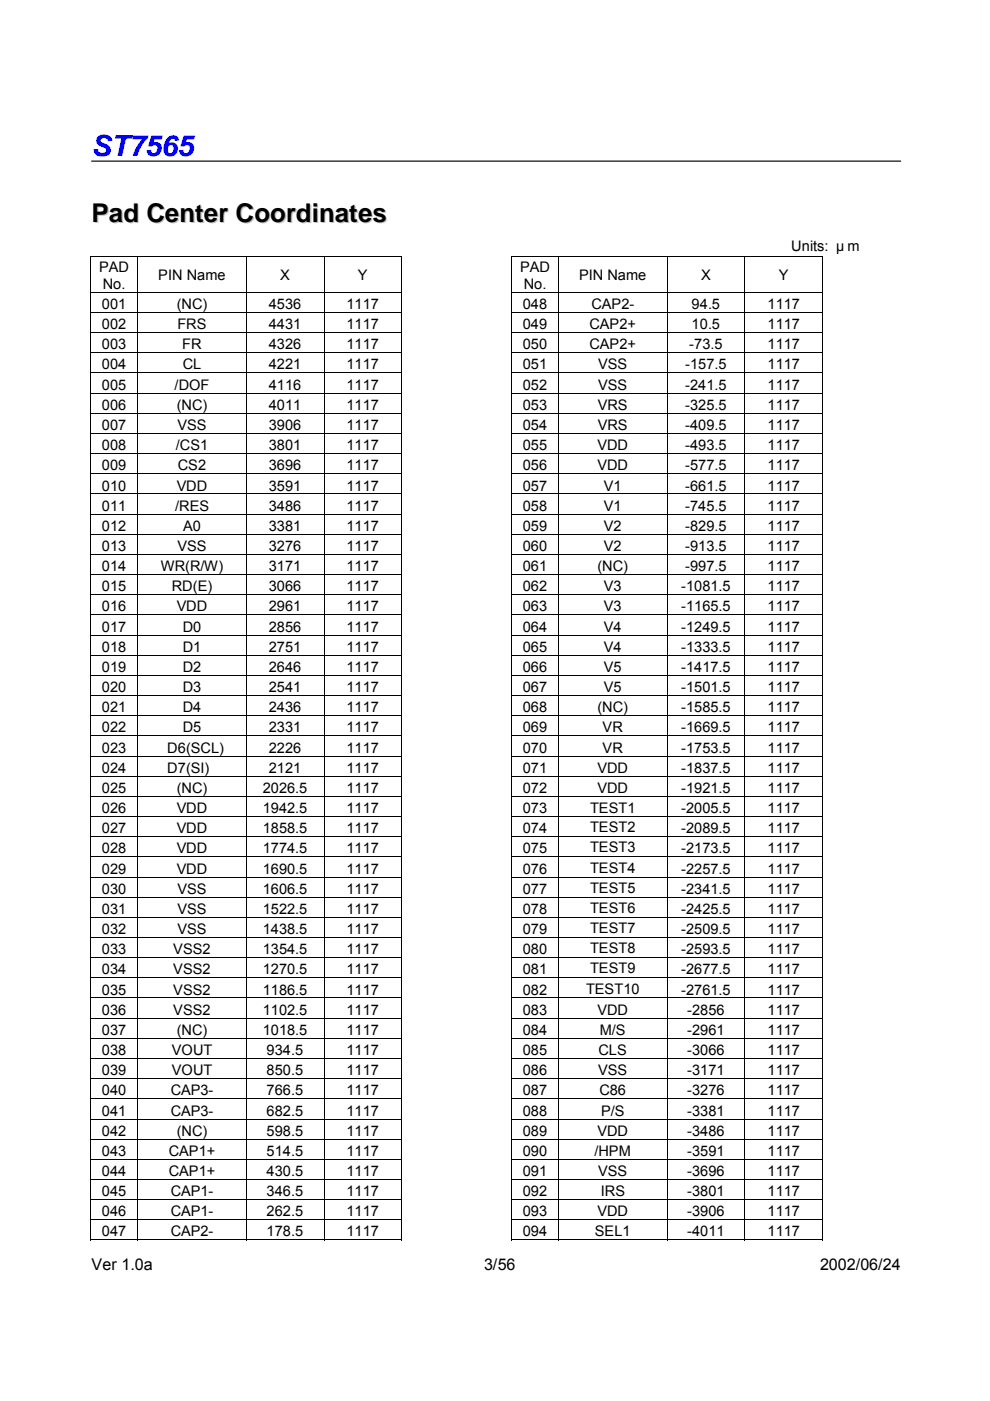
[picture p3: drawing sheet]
<svg xmlns="http://www.w3.org/2000/svg" width="210mm" height="297mm" viewBox="0 0 210 297" stroke-linecap="round" stroke-linejoin="round" font-family="sans-serif">
<defs><g id="words">
<text font-size="6.2" fill="#00f" x="19.4" y="33">ST7565</text>
<text font-size="5.5" x="19.4" y="47.1">Pad Center Coordinates</text>
<g font-size="3.4">
<text x="19.4" y="269.2">Ver 1.0a</text>
<text x="102.7" y="269.2">3/56</text>
<text x="173.9" y="269.2">2002/06/24</text>
</g>
<g font-size="3.1">
<text x="167.8" y="53.3">Units:</text>
<text x="179.7" y="53.3">m</text>
<text x="21" y="57.7">PAD</text>
<text x="33.6" y="59.4">PIN Name</text>
<text x="59.4" y="59.4">X</text>
<text x="75.9" y="59.4">Y</text>
<text x="110.3" y="57.7">PAD</text>
<text x="122.8" y="59.4">PIN Name</text>
<text x="148.7" y="59.4">X</text>
<text x="165.1" y="59.4">Y</text>
<text x="21.6" y="65.5">001</text>
<text x="21.8" y="61.2">No.</text>
<text x="37.5" y="65.5">(NC)</text>
<text x="57" y="65.5">4536</text>
<text x="73.4" y="65.5">1117</text>
<text x="110.8" y="65.5">048</text>
<text x="111" y="61.2">No.</text>
<text x="125.4" y="65.5">CAP2-</text>
<text x="146.6" y="65.5">94.5</text>
<text x="162.7" y="65.5">1117</text>
<text x="21.6" y="69.8">002</text>
<text x="37.6" y="69.8">FRS</text>
<text x="57" y="69.8">4431</text>
<text x="73.4" y="69.8">1117</text>
<text x="110.8" y="69.8">049</text>
<text x="125" y="69.8">CAP2+</text>
<text x="146.6" y="69.8">10.5</text>
<text x="162.7" y="69.8">1117</text>
<text x="21.6" y="74">003</text>
<text x="38.7" y="74">FR</text>
<text x="57" y="74">4326</text>
<text x="73.4" y="74">1117</text>
<text x="110.8" y="74">050</text>
<text x="125" y="74">CAP2+</text>
<text x="146.1" y="74">-73.5</text>
<text x="162.7" y="74">1117</text>
<text x="21.6" y="78.3">004</text>
<text x="21.6" y="82.6">005</text>
<text x="37" y="82.6">/DOF</text>
<text x="38.7" y="78.3">CL</text>
<text x="57" y="78.3">4221</text>
<text x="57" y="82.6">4116</text>
<text x="73.4" y="78.3">1117</text>
<text x="73.4" y="82.6">1117</text>
<text x="110.8" y="78.3">051</text>
<text x="110.8" y="82.6">052</text>
<text x="126.8" y="78.3">VSS</text>
<text x="126.8" y="82.6">VSS</text>
<text x="145.3" y="78.3">-157.5</text>
<text x="145.3" y="82.6">-241.5</text>
<text x="162.7" y="78.3">1117</text>
<text x="162.7" y="82.6">1117</text>
<text x="21.6" y="86.9">006</text>
<text x="37.5" y="86.9">(NC)</text>
<text x="57" y="86.9">4011</text>
<text x="73.4" y="86.9">1117</text>
<text x="110.8" y="86.9">053</text>
<text x="126.7" y="86.9">VRS</text>
<text x="145.3" y="86.9">-325.5</text>
<text x="162.7" y="86.9">1117</text>
<text x="21.6" y="91.1">007</text>
<text x="21.6" y="95.4">008</text>
<text x="37.3" y="95.4">/CS1</text>
<text x="37.6" y="91.1">VSS</text>
<text x="57" y="91.1">3906</text>
<text x="57" y="95.4">3801</text>
<text x="73.4" y="91.1">1117</text>
<text x="73.4" y="95.4">1117</text>
<text x="110.8" y="91.1">054</text>
<text x="110.8" y="95.4">055</text>
<text x="126.7" y="95.4">VDD</text>
<text x="126.7" y="91.1">VRS</text>
<text x="145.3" y="91.1">-409.5</text>
<text x="145.3" y="95.4">-493.5</text>
<text x="162.7" y="91.1">1117</text>
<text x="162.7" y="95.4">1117</text>
<text x="21.6" y="99.7">009</text>
<text x="37.7" y="99.7">CS2</text>
<text x="57" y="99.7">3696</text>
<text x="73.4" y="99.7">1117</text>
<text x="110.8" y="99.7">056</text>
<text x="126.7" y="99.7">VDD</text>
<text x="145.3" y="99.7">-577.5</text>
<text x="162.7" y="99.7">1117</text>
<text x="21.6" y="104">010</text>
<text x="37.5" y="104">VDD</text>
<text x="57" y="104">3591</text>
<text x="73.4" y="104">1117</text>
<text x="110.8" y="104">057</text>
<text x="128" y="104">V1</text>
<text x="145.3" y="104">-661.5</text>
<text x="162.7" y="104">1117</text>
<text x="21.6" y="108.2">011</text>
<text x="21.6" y="112.5">012</text>
<text x="37.1" y="108.2">/RES</text>
<text x="38.8" y="112.5">A0</text>
<text x="57" y="108.2">3486</text>
<text x="57" y="112.5">3381</text>
<text x="73.4" y="108.2">1117</text>
<text x="73.4" y="112.5">1117</text>
<text x="110.8" y="108.2">058</text>
<text x="110.8" y="112.5">059</text>
<text x="128" y="108.2">V1</text>
<text x="128" y="112.5">V2</text>
<text x="145.3" y="108.2">-745.5</text>
<text x="145.3" y="112.5">-829.5</text>
<text x="162.7" y="108.2">1117</text>
<text x="162.7" y="112.5">1117</text>
<text x="21.6" y="116.8">013</text>
<text x="37.6" y="116.8">VSS</text>
<text x="57" y="116.8">3276</text>
<text x="73.4" y="116.8">1117</text>
<text x="110.8" y="116.8">060</text>
<text x="128" y="116.8">V2</text>
<text x="145.3" y="116.8">-913.5</text>
<text x="162.7" y="116.8">1117</text>
<text x="21.6" y="121.1">014</text>
<text x="21.6" y="125.3">015</text>
<text x="34.1" y="121.1">WR(R/W)</text>
<text x="36.4" y="125.3">RD(E)</text>
<text x="57" y="121.1">3171</text>
<text x="57" y="125.3">3066</text>
<text x="73.4" y="121.1">1117</text>
<text x="73.4" y="125.3">1117</text>
<text x="110.8" y="121.1">061</text>
<text x="110.8" y="125.3">062</text>
<text x="126.7" y="121.1">(NC)</text>
<text x="128" y="125.3">V3</text>
<text x="144.4" y="125.3">-1081.5</text>
<text x="145.3" y="121.1">-997.5</text>
<text x="162.7" y="121.1">1117</text>
<text x="162.7" y="125.3">1117</text>
<text x="21.6" y="129.6">016</text>
<text x="37.5" y="129.6">VDD</text>
<text x="57" y="129.6">2961</text>
<text x="73.4" y="129.6">1117</text>
<text x="110.8" y="129.6">063</text>
<text x="128" y="129.6">V3</text>
<text x="144.4" y="129.6">-1165.5</text>
<text x="162.7" y="129.6">1117</text>
<text x="21.6" y="133.9">017</text>
<text x="38.7" y="133.9">D0</text>
<text x="57" y="133.9">2856</text>
<text x="73.4" y="133.9">1117</text>
<text x="110.8" y="133.9">064</text>
<text x="128" y="133.9">V4</text>
<text x="144.4" y="133.9">-1249.5</text>
<text x="162.7" y="133.9">1117</text>
<text x="21.6" y="138.2">018</text>
<text x="21.6" y="142.5">019</text>
<text x="38.7" y="138.2">D1</text>
<text x="38.7" y="142.5">D2</text>
<text x="57" y="138.2">2751</text>
<text x="57" y="142.5">2646</text>
<text x="73.4" y="138.2">1117</text>
<text x="73.4" y="142.5">1117</text>
<text x="110.8" y="138.2">065</text>
<text x="110.8" y="142.5">066</text>
<text x="128" y="138.2">V4</text>
<text x="128" y="142.5">V5</text>
<text x="144.4" y="138.2">-1333.5</text>
<text x="144.4" y="142.5">-1417.5</text>
<text x="162.7" y="138.2">1117</text>
<text x="162.7" y="142.5">1117</text>
<text x="21.6" y="146.7">020</text>
<text x="38.7" y="146.7">D3</text>
<text x="57" y="146.7">2541</text>
<text x="73.4" y="146.7">1117</text>
<text x="110.8" y="146.7">067</text>
<text x="128" y="146.7">V5</text>
<text x="144.4" y="146.7">-1501.5</text>
<text x="162.7" y="146.7">1117</text>
<text x="21.6" y="151">021</text>
<text x="21.6" y="155.3">022</text>
<text x="38.7" y="151">D4</text>
<text x="38.7" y="155.3">D5</text>
<text x="57" y="151">2436</text>
<text x="57" y="155.3">2331</text>
<text x="73.4" y="151">1117</text>
<text x="73.4" y="155.3">1117</text>
<text x="110.8" y="151">068</text>
<text x="110.8" y="155.3">069</text>
<text x="126.7" y="151">(NC)</text>
<text x="127.8" y="155.3">VR</text>
<text x="144.4" y="151">-1585.5</text>
<text x="144.4" y="155.3">-1669.5</text>
<text x="162.7" y="151">1117</text>
<text x="162.7" y="155.3">1117</text>
<text x="21.6" y="159.6">023</text>
<text x="35.5" y="159.6">D6(SCL)</text>
<text x="57" y="159.6">2226</text>
<text x="73.4" y="159.6">1117</text>
<text x="110.8" y="159.6">070</text>
<text x="127.8" y="159.6">VR</text>
<text x="144.4" y="159.6">-1753.5</text>
<text x="162.7" y="159.6">1117</text>
<text x="21.6" y="163.8">024</text>
<text x="35.5" y="163.8">D7(SI)</text>
<text x="57" y="163.8">2121</text>
<text x="73.4" y="163.8">1117</text>
<text x="110.8" y="163.8">071</text>
<text x="126.7" y="163.8">VDD</text>
<text x="144.4" y="163.8">-1837.5</text>
<text x="162.7" y="163.8">1117</text>
<text x="21.6" y="168.1">025</text>
<text x="21.6" y="172.4">026</text>
<text x="37.5" y="168.1">(NC)</text>
<text x="37.5" y="172.4">VDD</text>
<text x="55.7" y="168.1">2026.5</text>
<text x="55.7" y="172.4">1942.5</text>
<text x="73.4" y="168.1">1117</text>
<text x="73.4" y="172.4">1117</text>
<text x="110.8" y="168.1">072</text>
<text x="110.8" y="172.4">073</text>
<text x="125.1" y="172.4">TEST1</text>
<text x="126.7" y="168.1">VDD</text>
<text x="144.4" y="168.1">-1921.5</text>
<text x="144.4" y="172.4">-2005.5</text>
<text x="162.7" y="168.1">1117</text>
<text x="162.7" y="172.4">1117</text>
<text x="21.6" y="176.7">027</text>
<text x="37.5" y="176.7">VDD</text>
<text x="55.7" y="176.7">1858.5</text>
<text x="73.4" y="176.7">1117</text>
<text x="110.8" y="176.7">074</text>
<text x="125.1" y="176.4">TEST2</text>
<text x="144.4" y="176.7">-2089.5</text>
<text x="162.7" y="176.7">1117</text>
<text x="21.6" y="180.9">028</text>
<text x="21.6" y="185.2">029</text>
<text x="37.5" y="180.9">VDD</text>
<text x="37.5" y="185.2">VDD</text>
<text x="55.7" y="180.9">1774.5</text>
<text x="55.7" y="185.2">1690.5</text>
<text x="73.4" y="180.9">1117</text>
<text x="73.4" y="185.2">1117</text>
<text x="110.8" y="180.9">075</text>
<text x="110.8" y="185.2">076</text>
<text x="125.1" y="180.7">TEST3</text>
<text x="125.1" y="185">TEST4</text>
<text x="144.4" y="180.9">-2173.5</text>
<text x="144.4" y="185.2">-2257.5</text>
<text x="162.7" y="180.9">1117</text>
<text x="162.7" y="185.2">1117</text>
<text x="21.6" y="189.5">030</text>
<text x="37.6" y="189.5">VSS</text>
<text x="55.7" y="189.5">1606.5</text>
<text x="73.4" y="189.5">1117</text>
<text x="110.8" y="189.5">077</text>
<text x="125.1" y="189.3">TEST5</text>
<text x="144.4" y="189.5">-2341.5</text>
<text x="162.7" y="189.5">1117</text>
<text x="21.6" y="193.8">031</text>
<text x="37.6" y="193.8">VSS</text>
<text x="55.7" y="193.8">1522.5</text>
<text x="73.4" y="193.8">1117</text>
<text x="110.8" y="193.8">078</text>
<text x="125.1" y="193.5">TEST6</text>
<text x="125.1" y="197.8">TEST7</text>
<text x="144.4" y="193.8">-2425.5</text>
<text x="162.7" y="193.8">1117</text>
<text x="21.6" y="198">032</text>
<text x="21.6" y="202.3">033</text>
<text x="36.7" y="202.3">VSS2</text>
<text x="37.6" y="198">VSS</text>
<text x="55.7" y="198">1438.5</text>
<text x="55.7" y="202.3">1354.5</text>
<text x="73.4" y="198">1117</text>
<text x="73.4" y="202.3">1117</text>
<text x="110.8" y="198">079</text>
<text x="110.8" y="202.3">080</text>
<text x="125.1" y="202.1">TEST8</text>
<text x="144.4" y="198">-2509.5</text>
<text x="144.4" y="202.3">-2593.5</text>
<text x="162.7" y="198">1117</text>
<text x="162.7" y="202.3">1117</text>
<text x="21.6" y="206.6">034</text>
<text x="36.7" y="206.6">VSS2</text>
<text x="55.7" y="206.6">1270.5</text>
<text x="73.4" y="206.6">1117</text>
<text x="110.8" y="206.6">081</text>
<text x="125.1" y="206.4">TEST9</text>
<text x="144.4" y="206.6">-2677.5</text>
<text x="162.7" y="206.6">1117</text>
<text x="21.6" y="210.9">035</text>
<text x="21.6" y="215.1">036</text>
<text x="36.7" y="210.9">VSS2</text>
<text x="36.7" y="215.1">VSS2</text>
<text x="55.7" y="210.9">1186.5</text>
<text x="55.7" y="215.1">1102.5</text>
<text x="73.4" y="210.9">1117</text>
<text x="73.4" y="215.1">1117</text>
<text x="110.8" y="210.9">082</text>
<text x="110.8" y="215.1">083</text>
<text x="124.2" y="210.7">TEST10</text>
<text x="126.7" y="215.1">VDD</text>
<text x="144.4" y="210.9">-2761.5</text>
<text x="145.7" y="215.1">-2856</text>
<text x="162.7" y="210.9">1117</text>
<text x="162.7" y="215.1">1117</text>
<text x="21.6" y="219.4">037</text>
<text x="37.5" y="219.4">(NC)</text>
<text x="55.7" y="219.4">1018.5</text>
<text x="73.4" y="219.4">1117</text>
<text x="110.8" y="219.4">084</text>
<text x="127.2" y="219.4">M/S</text>
<text x="145.7" y="219.4">-2961</text>
<text x="162.7" y="219.4">1117</text>
<text x="21.6" y="223.7">038</text>
<text x="21.6" y="227.9">039</text>
<text x="36.4" y="223.7">VOUT</text>
<text x="36.4" y="227.9">VOUT</text>
<text x="56.5" y="223.7">934.5</text>
<text x="56.5" y="227.9">850.5</text>
<text x="73.4" y="223.7">1117</text>
<text x="73.4" y="227.9">1117</text>
<text x="110.8" y="223.7">085</text>
<text x="110.8" y="227.9">086</text>
<text x="126.8" y="227.9">VSS</text>
<text x="126.9" y="223.7">CLS</text>
<text x="145.7" y="223.7">-3066</text>
<text x="145.7" y="227.9">-3171</text>
<text x="162.7" y="223.7">1117</text>
<text x="162.7" y="227.9">1117</text>
<text x="21.6" y="232.2">040</text>
<text x="36.2" y="232.2">CAP3-</text>
<text x="56.5" y="232.2">766.5</text>
<text x="73.4" y="232.2">1117</text>
<text x="110.8" y="232.2">087</text>
<text x="127.1" y="232.2">C86</text>
<text x="145.7" y="232.2">-3276</text>
<text x="162.7" y="232.2">1117</text>
<text x="21.6" y="236.5">041</text>
<text x="36.2" y="236.5">CAP3-</text>
<text x="56.5" y="236.5">682.5</text>
<text x="73.4" y="236.5">1117</text>
<text x="110.8" y="236.5">088</text>
<text x="127.5" y="236.5">P/S</text>
<text x="145.7" y="236.5">-3381</text>
<text x="162.7" y="236.5">1117</text>
<text x="21.6" y="240.8">042</text>
<text x="21.6" y="245">043</text>
<text x="35.8" y="245">CAP1+</text>
<text x="37.5" y="240.8">(NC)</text>
<text x="56.5" y="240.8">598.5</text>
<text x="56.5" y="245">514.5</text>
<text x="73.4" y="240.8">1117</text>
<text x="73.4" y="245">1117</text>
<text x="110.8" y="240.8">089</text>
<text x="110.8" y="245">090</text>
<text x="126" y="245">/HPM</text>
<text x="126.7" y="240.8">VDD</text>
<text x="145.7" y="240.8">-3486</text>
<text x="145.7" y="245">-3591</text>
<text x="162.7" y="240.8">1117</text>
<text x="162.7" y="245">1117</text>
<text x="21.6" y="249.3">044</text>
<text x="35.8" y="249.3">CAP1+</text>
<text x="56.5" y="249.3">430.5</text>
<text x="73.4" y="249.3">1117</text>
<text x="110.8" y="249.3">091</text>
<text x="126.8" y="249.3">VSS</text>
<text x="145.7" y="249.3">-3696</text>
<text x="162.7" y="249.3">1117</text>
<text x="21.6" y="253.6">045</text>
<text x="21.6" y="257.9">046</text>
<text x="36.2" y="253.6">CAP1-</text>
<text x="36.2" y="257.9">CAP1-</text>
<text x="56.5" y="253.6">346.5</text>
<text x="56.5" y="257.9">262.5</text>
<text x="73.4" y="253.6">1117</text>
<text x="73.4" y="257.9">1117</text>
<text x="110.8" y="253.6">092</text>
<text x="110.8" y="257.9">093</text>
<text x="126.7" y="257.9">VDD</text>
<text x="127.4" y="253.6">IRS</text>
<text x="145.7" y="253.6">-3801</text>
<text x="145.7" y="257.9">-3906</text>
<text x="162.7" y="253.6">1117</text>
<text x="162.7" y="257.9">1117</text>
<text x="21.6" y="262.1">047</text>
<text x="36.2" y="262.1">CAP2-</text>
<text x="56.5" y="262.1">178.5</text>
<text x="73.4" y="262.1">1117</text>
<text x="110.8" y="262.1">094</text>
<text x="126.1" y="262.1">SEL1</text>
<text x="145.7" y="262.1">-4011</text>
<text x="162.7" y="262.1">1117</text>
</g>
</g></defs>
<path d="M19.4 34.2h171.6" fill="none" stroke="#000" stroke-width=".25"/>
<g fill="#000">
<path d="M19.2 54.4h.1v.4h-.1zM29.1 54.4h.2v.4h-.2zM52.1 54.4h.2v.4h-.2zM68.6 54.4h.2v.4h-.2zM85.1 54.4h.2v.4h-.2zM85.1 54.4h.2v.2h-.2zM108.4 54.4h.2v.4h-.2zM108.4 54.4h.2v.2h-.2zM118.3 54.4h.2v.4h-.2zM141.4 54.4h.1v.4h-.1zM157.9 54.4h.1v.4h-.1zM174.3 54.4h.2v.4h-.2z"/>
<path d="M174.3 54.4h.2v.2h-.2zM19.2 61.9h.1v.4h-.1zM19.2 66.2h.1v.3h-.1zM19.2 70.4h.1v.4h-.1zM19.2 74.7h.1v.4h-.1zM19.2 79h.1v.4h-.1zM29.1 61.9h.2v.4h-.2zM29.1 66.2h.2v.3h-.2zM29.1 70.4h.2v.4h-.2zM29.1 74.7h.2v.4h-.2zM29.1 79h.2v.4h-.2zM52.1 61.9h.2v.4h-.2z"/>
<path d="M52.1 66.2h.2v.3h-.2zM52.1 70.4h.2v.4h-.2zM52.1 74.7h.2v.4h-.2zM52.1 79h.2v.4h-.2zM68.6 61.9h.2v.4h-.2zM68.6 66.2h.2v.3h-.2zM68.6 70.4h.2v.4h-.2zM68.6 74.7h.2v.4h-.2zM68.6 79h.2v.4h-.2zM85.1 61.9h.2v.4h-.2zM85.1 66.2h.2v.3h-.2zM85.1 70.4h.2v.4h-.2z"/>
<path d="M85.1 74.7h.2v.4h-.2zM85.1 79h.2v.4h-.2zM108.4 61.9h.2v.4h-.2zM108.4 66.2h.2v.3h-.2zM108.4 70.4h.2v.4h-.2zM108.4 74.7h.2v.4h-.2zM108.4 79h.2v.4h-.2zM118.3 61.9h.2v.4h-.2zM118.3 66.2h.2v.3h-.2zM118.3 70.4h.2v.4h-.2zM118.3 74.7h.2v.4h-.2zM118.3 79h.2v.4h-.2z"/>
<path d="M141.4 61.9h.1v.4h-.1zM141.4 66.2h.1v.3h-.1zM141.4 70.4h.1v.4h-.1zM141.4 74.7h.1v.4h-.1zM141.4 79h.1v.4h-.1zM157.9 61.9h.1v.4h-.1zM157.9 66.2h.1v.3h-.1zM157.9 70.4h.1v.4h-.1zM157.9 74.7h.1v.4h-.1zM157.9 79h.1v.4h-.1zM174.3 61.9h.2v.4h-.2zM174.3 66.2h.2v.3h-.2z"/>
<path d="M174.3 70.4h.2v.4h-.2zM174.3 74.7h.2v.4h-.2zM174.3 79h.2v.4h-.2zM19.2 83.3h.1v.4h-.1zM19.2 87.5h.1v.4h-.1zM19.2 91.8h.1v.4h-.1zM19.2 96.1h.1v.4h-.1zM29.1 83.3h.2v.4h-.2zM29.1 87.5h.2v.4h-.2zM29.1 91.8h.2v.4h-.2zM29.1 96.1h.2v.4h-.2zM52.1 83.3h.2v.4h-.2z"/>
<path d="M52.1 87.5h.2v.4h-.2zM52.1 91.8h.2v.4h-.2zM52.1 96.1h.2v.4h-.2zM68.6 83.3h.2v.4h-.2zM68.6 87.5h.2v.4h-.2zM68.6 91.8h.2v.4h-.2zM68.6 96.1h.2v.4h-.2zM85.1 83.3h.2v.4h-.2zM85.1 87.5h.2v.4h-.2zM85.1 91.8h.2v.4h-.2zM85.1 96.1h.2v.4h-.2zM108.4 83.3h.2v.4h-.2z"/>
<path d="M108.4 87.5h.2v.4h-.2zM108.4 91.8h.2v.4h-.2zM108.4 96.1h.2v.4h-.2zM118.3 83.3h.2v.4h-.2zM118.3 87.5h.2v.4h-.2zM118.3 91.8h.2v.4h-.2zM118.3 96.1h.2v.4h-.2zM141.4 83.3h.1v.4h-.1zM141.4 87.5h.1v.4h-.1zM141.4 91.8h.1v.4h-.1zM141.4 96.1h.1v.4h-.1zM157.9 83.3h.1v.4h-.1z"/>
<path d="M157.9 87.5h.1v.4h-.1zM157.9 91.8h.1v.4h-.1zM157.9 96.1h.1v.4h-.1zM174.3 83.3h.2v.4h-.2zM174.3 87.5h.2v.4h-.2zM174.3 91.8h.2v.4h-.2zM174.3 96.1h.2v.4h-.2zM19.2 100.4h.1v.4h-.1zM19.2 104.6h.1v.4h-.1zM19.2 108.9h.1v.4h-.1zM19.2 113.2h.1v.4h-.1zM19.2 117.5h.1v.4h-.1z"/>
<path d="M29.1 100.4h.2v.4h-.2zM29.1 104.6h.2v.4h-.2zM29.1 108.9h.2v.4h-.2zM29.1 113.2h.2v.4h-.2zM29.1 117.5h.2v.4h-.2zM52.1 100.4h.2v.4h-.2zM52.1 104.6h.2v.4h-.2zM52.1 108.9h.2v.4h-.2zM52.1 113.2h.2v.4h-.2zM52.1 117.5h.2v.4h-.2zM68.6 100.4h.2v.4h-.2zM68.6 104.6h.2v.4h-.2z"/>
<path d="M68.6 108.9h.2v.4h-.2zM68.6 113.2h.2v.4h-.2zM68.6 117.5h.2v.4h-.2zM85.1 100.4h.2v.4h-.2zM85.1 104.6h.2v.4h-.2zM85.1 108.9h.2v.4h-.2zM85.1 113.2h.2v.4h-.2zM85.1 117.5h.2v.4h-.2zM108.4 100.4h.2v.4h-.2zM108.4 104.6h.2v.4h-.2zM108.4 108.9h.2v.4h-.2zM108.4 113.2h.2v.4h-.2z"/>
<path d="M108.4 117.5h.2v.4h-.2zM118.3 100.4h.2v.4h-.2zM118.3 104.6h.2v.4h-.2zM118.3 108.9h.2v.4h-.2zM118.3 113.2h.2v.4h-.2zM118.3 117.5h.2v.4h-.2zM141.4 100.4h.1v.4h-.1zM141.4 104.6h.1v.4h-.1zM141.4 108.9h.1v.4h-.1zM141.4 113.2h.1v.4h-.1zM141.4 117.5h.1v.4h-.1zM157.9 100.4h.1v.4h-.1z"/>
<path d="M157.9 104.6h.1v.4h-.1zM157.9 108.9h.1v.4h-.1zM157.9 113.2h.1v.4h-.1zM157.9 117.5h.1v.4h-.1zM174.3 100.4h.2v.4h-.2zM174.3 104.6h.2v.4h-.2zM174.3 108.9h.2v.4h-.2zM174.3 113.2h.2v.4h-.2zM174.3 117.5h.2v.4h-.2zM19.2 121.7h.1v.4h-.1zM19.2 126h.1v.4h-.1zM19.2 130.3h.1v.4h-.1z"/>
<path d="M19.2 134.6h.1v.4h-.1zM19.2 138.8h.1v.4h-.1zM29.1 121.7h.2v.4h-.2zM29.1 126h.2v.4h-.2zM29.1 130.3h.2v.4h-.2zM29.1 134.6h.2v.4h-.2zM29.1 138.8h.2v.4h-.2zM52.1 121.7h.2v.4h-.2zM52.1 126h.2v.4h-.2zM52.1 130.3h.2v.4h-.2zM52.1 134.6h.2v.4h-.2zM52.1 138.8h.2v.4h-.2z"/>
<path d="M68.6 121.7h.2v.4h-.2zM68.6 126h.2v.4h-.2zM68.6 130.3h.2v.4h-.2zM68.6 134.6h.2v.4h-.2zM68.6 138.8h.2v.4h-.2zM85.1 121.7h.2v.4h-.2zM85.1 126h.2v.4h-.2zM85.1 130.3h.2v.4h-.2zM85.1 134.6h.2v.4h-.2zM85.1 138.8h.2v.4h-.2zM108.4 121.7h.2v.4h-.2zM108.4 126h.2v.4h-.2z"/>
<path d="M108.4 130.3h.2v.4h-.2zM108.4 134.6h.2v.4h-.2zM108.4 138.8h.2v.4h-.2zM118.3 121.7h.2v.4h-.2zM118.3 126h.2v.4h-.2zM118.3 130.3h.2v.4h-.2zM118.3 134.6h.2v.4h-.2zM118.3 138.8h.2v.4h-.2zM141.4 121.7h.1v.4h-.1zM141.4 126h.1v.4h-.1zM141.4 130.3h.1v.4h-.1zM141.4 134.6h.1v.4h-.1z"/>
<path d="M141.4 138.8h.1v.4h-.1zM157.9 121.7h.1v.4h-.1zM157.9 126h.1v.4h-.1zM157.9 130.3h.1v.4h-.1zM157.9 134.6h.1v.4h-.1zM157.9 138.8h.1v.4h-.1zM174.3 121.7h.2v.4h-.2zM174.3 126h.2v.4h-.2zM174.3 130.3h.2v.4h-.2zM174.3 134.6h.2v.4h-.2zM174.3 138.8h.2v.4h-.2zM19.2 143.1h.1v.4h-.1z"/>
<path d="M19.2 147.4h.1v.4h-.1zM19.2 151.7h.1v.4h-.1zM19.2 155.9h.1v.4h-.1zM29.1 143.1h.2v.4h-.2zM29.1 147.4h.2v.4h-.2zM29.1 151.7h.2v.4h-.2zM29.1 155.9h.2v.4h-.2zM52.1 143.1h.2v.4h-.2zM52.1 147.4h.2v.4h-.2zM52.1 151.7h.2v.4h-.2zM52.1 155.9h.2v.4h-.2zM68.6 143.1h.2v.4h-.2z"/>
<path d="M68.6 147.4h.2v.4h-.2zM68.6 151.7h.2v.4h-.2zM68.6 155.9h.2v.4h-.2zM85.1 143.1h.2v.4h-.2zM85.1 147.4h.2v.4h-.2zM85.1 151.7h.2v.4h-.2zM85.1 155.9h.2v.4h-.2zM108.4 143.1h.2v.4h-.2zM108.4 147.4h.2v.4h-.2zM108.4 151.7h.2v.4h-.2zM108.4 155.9h.2v.4h-.2zM118.3 143.1h.2v.4h-.2z"/>
<path d="M118.3 147.4h.2v.4h-.2zM118.3 151.7h.2v.4h-.2zM118.3 155.9h.2v.4h-.2zM141.4 143.1h.1v.4h-.1zM141.4 147.4h.1v.4h-.1zM141.4 151.7h.1v.4h-.1zM141.4 155.9h.1v.4h-.1zM157.9 143.1h.1v.4h-.1zM157.9 147.4h.1v.4h-.1zM157.9 151.7h.1v.4h-.1zM157.9 155.9h.1v.4h-.1zM174.3 143.1h.2v.4h-.2z"/>
<path d="M174.3 147.4h.2v.4h-.2zM174.3 151.7h.2v.4h-.2zM174.3 155.9h.2v.4h-.2zM19.2 160.2h.1v.4h-.1zM19.2 164.5h.1v.3h-.1zM19.2 168.8h.1v.4h-.1zM19.2 173h.1v.4h-.1zM19.2 177.3h.1v.4h-.1zM29.1 160.2h.2v.4h-.2zM29.1 164.5h.2v.3h-.2zM29.1 168.8h.2v.4h-.2zM29.1 173h.2v.4h-.2z"/>
<path d="M29.1 177.3h.2v.4h-.2zM52.1 160.2h.2v.4h-.2zM52.1 164.5h.2v.3h-.2zM52.1 168.8h.2v.4h-.2zM52.1 173h.2v.4h-.2zM52.1 177.3h.2v.4h-.2zM68.6 160.2h.2v.4h-.2zM68.6 164.5h.2v.3h-.2zM68.6 168.8h.2v.4h-.2zM68.6 173h.2v.4h-.2zM68.6 177.3h.2v.4h-.2zM85.1 160.2h.2v.4h-.2z"/>
<path d="M85.1 164.5h.2v.3h-.2zM85.1 168.8h.2v.4h-.2zM85.1 173h.2v.4h-.2zM85.1 177.3h.2v.4h-.2zM108.4 160.2h.2v.4h-.2zM108.4 164.5h.2v.3h-.2zM108.4 168.8h.2v.4h-.2zM108.4 173h.2v.4h-.2zM108.4 177.3h.2v.4h-.2zM118.3 160.2h.2v.4h-.2zM118.3 164.5h.2v.3h-.2zM118.3 168.8h.2v.4h-.2z"/>
<path d="M118.3 173h.2v.4h-.2zM118.3 177.3h.2v.4h-.2zM141.4 160.2h.1v.4h-.1zM141.4 164.5h.1v.3h-.1zM141.4 168.8h.1v.4h-.1zM141.4 173h.1v.4h-.1zM141.4 177.3h.1v.4h-.1zM157.9 160.2h.1v.4h-.1zM157.9 164.5h.1v.3h-.1zM157.9 168.8h.1v.4h-.1zM157.9 173h.1v.4h-.1zM157.9 177.3h.1v.4h-.1z"/>
<path d="M174.3 160.2h.2v.4h-.2zM174.3 164.5h.2v.3h-.2zM174.3 168.8h.2v.4h-.2zM174.3 173h.2v.4h-.2zM174.3 177.3h.2v.4h-.2zM19.2 181.6h.1v.3h-.1zM19.2 185.9h.1v.4h-.1zM19.2 190.1h.1v.4h-.1zM19.2 194.4h.1v.4h-.1zM19.2 198.7h.1v.4h-.1zM29.1 181.6h.2v.3h-.2zM29.1 185.9h.2v.4h-.2z"/>
<path d="M29.1 190.1h.2v.4h-.2zM29.1 194.4h.2v.4h-.2zM29.1 198.7h.2v.4h-.2zM52.1 181.6h.2v.3h-.2zM52.1 185.9h.2v.4h-.2zM52.1 190.1h.2v.4h-.2zM52.1 194.4h.2v.4h-.2zM52.1 198.7h.2v.4h-.2zM68.6 181.6h.2v.3h-.2zM68.6 185.9h.2v.4h-.2zM68.6 190.1h.2v.4h-.2zM68.6 194.4h.2v.4h-.2z"/>
<path d="M68.6 198.7h.2v.4h-.2zM85.1 181.6h.2v.3h-.2zM85.1 185.9h.2v.4h-.2zM85.1 190.1h.2v.4h-.2zM85.1 194.4h.2v.4h-.2zM85.1 198.7h.2v.4h-.2zM108.4 181.6h.2v.3h-.2zM108.4 185.9h.2v.4h-.2zM108.4 190.1h.2v.4h-.2zM108.4 194.4h.2v.4h-.2zM108.4 198.7h.2v.4h-.2zM118.3 181.6h.2v.3h-.2z"/>
<path d="M118.3 185.9h.2v.4h-.2zM118.3 190.1h.2v.4h-.2zM118.3 194.4h.2v.4h-.2zM118.3 198.7h.2v.4h-.2zM141.4 181.6h.1v.3h-.1zM141.4 185.9h.1v.4h-.1zM141.4 190.1h.1v.4h-.1zM141.4 194.4h.1v.4h-.1zM141.4 198.7h.1v.4h-.1zM157.9 181.6h.1v.3h-.1zM157.9 185.9h.1v.4h-.1zM157.9 190.1h.1v.4h-.1z"/>
<path d="M157.9 194.4h.1v.4h-.1zM157.9 198.7h.1v.4h-.1zM174.3 181.6h.2v.3h-.2zM174.3 185.9h.2v.4h-.2zM174.3 190.1h.2v.4h-.2zM174.3 194.4h.2v.4h-.2zM174.3 198.7h.2v.4h-.2zM19.2 203h.1v.4h-.1zM19.2 207.2h.1v.4h-.1zM19.2 211.5h.1v.4h-.1zM19.2 215.8h.1v.4h-.1zM29.1 203h.2v.4h-.2z"/>
<path d="M29.1 207.2h.2v.4h-.2zM29.1 211.5h.2v.4h-.2zM29.1 215.8h.2v.4h-.2zM52.1 203h.2v.4h-.2zM52.1 207.2h.2v.4h-.2zM52.1 211.5h.2v.4h-.2zM52.1 215.8h.2v.4h-.2zM68.6 203h.2v.4h-.2zM68.6 207.2h.2v.4h-.2zM68.6 211.5h.2v.4h-.2zM68.6 215.8h.2v.4h-.2zM85.1 203h.2v.4h-.2z"/>
<path d="M85.1 207.2h.2v.4h-.2zM85.1 211.5h.2v.4h-.2zM85.1 215.8h.2v.4h-.2zM108.4 203h.2v.4h-.2zM108.4 207.2h.2v.4h-.2zM108.4 211.5h.2v.4h-.2zM108.4 215.8h.2v.4h-.2zM118.3 203h.2v.4h-.2zM118.3 207.2h.2v.4h-.2zM118.3 211.5h.2v.4h-.2zM118.3 215.8h.2v.4h-.2zM141.4 203h.1v.4h-.1z"/>
<path d="M141.4 207.2h.1v.4h-.1zM141.4 211.5h.1v.4h-.1zM141.4 215.8h.1v.4h-.1zM157.9 203h.1v.4h-.1zM157.9 207.2h.1v.4h-.1zM157.9 211.5h.1v.4h-.1zM157.9 215.8h.1v.4h-.1zM174.3 203h.2v.4h-.2zM174.3 207.2h.2v.4h-.2zM174.3 211.5h.2v.4h-.2zM174.3 215.8h.2v.4h-.2zM19.2 220.1h.1v.4h-.1z"/>
<path d="M19.2 224.3h.1v.4h-.1zM19.2 228.6h.1v.4h-.1zM19.2 232.9h.1v.4h-.1zM19.2 237.2h.1v.3h-.1zM29.1 220.1h.2v.4h-.2zM29.1 224.3h.2v.4h-.2zM29.1 228.6h.2v.4h-.2zM29.1 232.9h.2v.4h-.2zM29.1 237.2h.2v.3h-.2zM52.1 220.1h.2v.4h-.2zM52.1 224.3h.2v.4h-.2zM52.1 228.6h.2v.4h-.2z"/>
<path d="M52.1 232.9h.2v.4h-.2zM52.1 237.2h.2v.3h-.2zM68.6 220.1h.2v.4h-.2zM68.6 224.3h.2v.4h-.2zM68.6 228.6h.2v.4h-.2zM68.6 232.9h.2v.4h-.2zM68.6 237.2h.2v.3h-.2zM85.1 220.1h.2v.4h-.2zM85.1 224.3h.2v.4h-.2zM85.1 228.6h.2v.4h-.2zM85.1 232.9h.2v.4h-.2zM85.1 237.2h.2v.3h-.2z"/>
<path d="M108.4 220.1h.2v.4h-.2zM108.4 224.3h.2v.4h-.2zM108.4 228.6h.2v.4h-.2zM108.4 232.9h.2v.4h-.2zM108.4 237.2h.2v.3h-.2zM118.3 220.1h.2v.4h-.2zM118.3 224.3h.2v.4h-.2zM118.3 228.6h.2v.4h-.2zM118.3 232.9h.2v.4h-.2zM118.3 237.2h.2v.3h-.2zM141.4 220.1h.1v.4h-.1zM141.4 224.3h.1v.4h-.1z"/>
<path d="M141.4 228.6h.1v.4h-.1zM141.4 232.9h.1v.4h-.1zM141.4 237.2h.1v.3h-.1zM157.9 220.1h.1v.4h-.1zM157.9 224.3h.1v.4h-.1zM157.9 228.6h.1v.4h-.1zM157.9 232.9h.1v.4h-.1zM157.9 237.2h.1v.3h-.1zM174.3 220.1h.2v.4h-.2zM174.3 224.3h.2v.4h-.2zM174.3 228.6h.2v.4h-.2zM174.3 232.9h.2v.4h-.2z"/>
<path d="M174.3 237.2h.2v.3h-.2zM19.2 241.4h.1v.4h-.1zM19.2 245.7h.1v.4h-.1zM19.2 250h.1v.4h-.1zM19.2 254.3h.1v.3h-.1zM19.2 258.5h.1v.4h-.1zM29.1 241.4h.2v.4h-.2zM29.1 245.7h.2v.4h-.2zM29.1 250h.2v.4h-.2zM29.1 254.3h.2v.3h-.2zM29.1 258.5h.2v.4h-.2zM52.1 241.4h.2v.4h-.2z"/>
<path d="M52.1 245.7h.2v.4h-.2zM52.1 250h.2v.4h-.2zM52.1 254.3h.2v.3h-.2zM52.1 258.5h.2v.4h-.2zM68.6 241.4h.2v.4h-.2zM68.6 245.7h.2v.4h-.2zM68.6 250h.2v.4h-.2zM68.6 254.3h.2v.3h-.2zM68.6 258.5h.2v.4h-.2zM85.1 241.4h.2v.4h-.2zM85.1 245.7h.2v.4h-.2zM85.1 250h.2v.4h-.2z"/>
<path d="M85.1 254.3h.2v.3h-.2zM85.1 258.5h.2v.4h-.2zM108.4 241.4h.2v.4h-.2zM108.4 245.7h.2v.4h-.2zM108.4 250h.2v.4h-.2zM108.4 254.3h.2v.3h-.2zM108.4 258.5h.2v.4h-.2zM118.3 241.4h.2v.4h-.2zM118.3 245.7h.2v.4h-.2zM118.3 250h.2v.4h-.2zM118.3 254.3h.2v.3h-.2zM118.3 258.5h.2v.4h-.2z"/>
<path d="M141.4 241.4h.1v.4h-.1zM141.4 245.7h.1v.4h-.1zM141.4 250h.1v.4h-.1zM141.4 254.3h.1v.3h-.1zM141.4 258.5h.1v.4h-.1zM157.9 241.4h.1v.4h-.1zM157.9 245.7h.1v.4h-.1zM157.9 250h.1v.4h-.1zM157.9 254.3h.1v.3h-.1zM157.9 258.5h.1v.4h-.1zM174.3 241.4h.2v.4h-.2zM174.3 245.7h.2v.4h-.2z"/>
<path d="M174.3 250h.2v.4h-.2zM174.3 254.3h.2v.3h-.2zM174.3 258.5h.2v.4h-.2zM85.1 262.8h.2v.2h-.2zM108.4 262.8h.2v.2h-.2zM174.3 262.8h.2v.2h-.2z"/>
</g>
<g fill="none" stroke="#000" stroke-width=".21">
<path d="M19.2 54.5h9.9M19.3 54.8v7.1M29.2 54.8v7.1M29.3 54.5h22.8M52.2 54.8v7.1M52.3 54.5h16.3M68.7 54.8v7.1M68.8 54.5h16.3M85.2 54.8v7.1M108.5 54.8v7.1M108.6 54.5h9.7M118.4 54.8v7.1"/>
<path d="M118.5 54.5h22.9M141.5 54.8v7.1M141.5 54.5h16.4M157.9 54.8v7.1M158 54.5h16.3M174.4 54.8v7.1M19.3 62.3v3.9M19.3 66.5v3.9M19.3 70.8v3.9M19.3 75.1v3.9M19.3 79.4v3.9M19.3 62h9.8"/>
<path d="M19.3 66.3h9.8M19.3 70.5h9.8M19.3 74.8h9.8M19.3 79.1h9.8M29.2 62.3v3.9M29.2 66.5v3.9M29.2 70.8v3.9M29.2 75.1v3.9M29.2 79.4v3.9M29.3 62h22.8M29.3 66.3h22.8M29.3 70.5h22.8"/>
<path d="M29.3 74.8h22.8M29.3 79.1h22.8M52.2 62.3v3.9M52.2 66.5v3.9M52.2 70.8v3.9M52.2 75.1v3.9M52.2 79.4v3.9M52.3 62h16.3M52.3 66.3h16.3M52.3 70.5h16.3M52.3 74.8h16.3M52.3 79.1h16.3"/>
<path d="M68.7 62.3v3.9M68.7 66.5v3.9M68.7 70.8v3.9M68.7 75.1v3.9M68.7 79.4v3.9M68.8 62h16.3M68.8 66.3h16.3M68.8 70.5h16.3M68.8 74.8h16.3M68.8 79.1h16.3M85.2 62.3v3.9M85.2 66.5v3.9"/>
<path d="M85.2 70.8v3.9M85.2 75.1v3.9M85.2 79.4v3.9M108.5 62.3v3.9M108.5 66.5v3.9M108.5 70.8v3.9M108.5 75.1v3.9M108.5 79.4v3.9M108.6 62h9.7M108.6 66.3h9.7M108.6 70.5h9.7M108.6 74.8h9.7"/>
<path d="M108.6 79.1h9.7M118.4 62.3v3.9M118.4 66.5v3.9M118.4 70.8v3.9M118.4 75.1v3.9M118.4 79.4v3.9M118.5 62h22.9M118.5 66.3h22.9M118.5 70.5h22.9M118.5 74.8h22.9M118.5 79.1h22.9M141.5 62.3v3.9"/>
<path d="M141.5 66.5v3.9M141.5 70.8v3.9M141.5 75.1v3.9M141.5 79.4v3.9M141.5 62h16.4M141.5 66.3h16.4M141.5 70.5h16.4M141.5 74.8h16.4M141.5 79.1h16.4M157.9 62.3v3.9M157.9 66.5v3.9M157.9 70.8v3.9"/>
<path d="M157.9 75.1v3.9M157.9 79.4v3.9M158 62h16.3M158 66.3h16.3M158 70.5h16.3M158 74.8h16.3M158 79.1h16.3M174.4 62.3v3.9M174.4 66.5v3.9M174.4 70.8v3.9M174.4 75.1v3.9M174.4 79.4v3.9"/>
<path d="M19.3 83.7v3.8M19.3 87.9v3.9M19.3 92.2v3.9M19.3 96.5v3.9M19.3 83.4h9.8M19.3 87.6h9.8M19.3 91.9h9.8M19.3 96.2h9.8M29.2 83.7v3.8M29.2 87.9v3.9M29.2 92.2v3.9M29.2 96.5v3.9"/>
<path d="M29.3 83.4h22.8M29.3 87.6h22.8M29.3 91.9h22.8M29.3 96.2h22.8M52.2 83.7v3.8M52.2 87.9v3.9M52.2 92.2v3.9M52.2 96.5v3.9M52.3 83.4h16.3M52.3 87.6h16.3M52.3 91.9h16.3M52.3 96.2h16.3"/>
<path d="M68.7 83.7v3.8M68.7 87.9v3.9M68.7 92.2v3.9M68.7 96.5v3.9M68.8 83.4h16.3M68.8 87.6h16.3M68.8 91.9h16.3M68.8 96.2h16.3M85.2 83.7v3.8M85.2 87.9v3.9M85.2 92.2v3.9M85.2 96.5v3.9"/>
<path d="M108.5 83.7v3.8M108.5 87.9v3.9M108.5 92.2v3.9M108.5 96.5v3.9M108.6 83.4h9.7M108.6 87.6h9.7M108.6 91.9h9.7M108.6 96.2h9.7M118.4 83.7v3.8M118.4 87.9v3.9M118.4 92.2v3.9M118.4 96.5v3.9"/>
<path d="M118.5 83.4h22.9M118.5 87.6h22.9M118.5 91.9h22.9M118.5 96.2h22.9M141.5 83.7v3.8M141.5 87.9v3.9M141.5 92.2v3.9M141.5 96.5v3.9M141.5 83.4h16.4M141.5 87.6h16.4M141.5 91.9h16.4M141.5 96.2h16.4"/>
<path d="M157.9 83.7v3.8M157.9 87.9v3.9M157.9 92.2v3.9M157.9 96.5v3.9M158 83.4h16.3M158 87.6h16.3M158 91.9h16.3M158 96.2h16.3M174.4 83.7v3.8M174.4 87.9v3.9M174.4 92.2v3.9M174.4 96.5v3.9"/>
<path d="M19.3 100.8v3.8M19.3 105v3.9M19.3 109.3v3.9M19.3 113.6v3.9M19.3 117.9v3.8M19.3 100.5h9.8M19.3 104.7h9.8M19.3 109h9.8M19.3 113.3h9.8M19.3 117.6h9.8M29.2 100.8v3.8M29.2 105v3.9"/>
<path d="M29.2 109.3v3.9M29.2 113.6v3.9M29.2 117.9v3.8M29.3 100.5h22.8M29.3 104.7h22.8M29.3 109h22.8M29.3 113.3h22.8M29.3 117.6h22.8M52.2 100.8v3.8M52.2 105v3.9M52.2 109.3v3.9M52.2 113.6v3.9"/>
<path d="M52.2 117.9v3.8M52.3 100.5h16.3M52.3 104.7h16.3M52.3 109h16.3M52.3 113.3h16.3M52.3 117.6h16.3M68.7 100.8v3.8M68.7 105v3.9M68.7 109.3v3.9M68.7 113.6v3.9M68.7 117.9v3.8M68.8 100.5h16.3"/>
<path d="M68.8 104.7h16.3M68.8 109h16.3M68.8 113.3h16.3M68.8 117.6h16.3M85.2 100.8v3.8M85.2 105v3.9M85.2 109.3v3.9M85.2 113.6v3.9M85.2 117.9v3.8M108.5 100.8v3.8M108.5 105v3.9M108.5 109.3v3.9"/>
<path d="M108.5 113.6v3.9M108.5 117.9v3.8M108.6 100.5h9.7M108.6 104.7h9.7M108.6 109h9.7M108.6 113.3h9.7M108.6 117.6h9.7M118.4 100.8v3.8M118.4 105v3.9M118.4 109.3v3.9M118.4 113.6v3.9M118.4 117.9v3.8"/>
<path d="M118.5 100.5h22.9M118.5 104.7h22.9M118.5 109h22.9M118.5 113.3h22.9M118.5 117.6h22.9M141.5 100.8v3.8M141.5 105v3.9M141.5 109.3v3.9M141.5 113.6v3.9M141.5 117.9v3.8M141.5 100.5h16.4M141.5 104.7h16.4"/>
<path d="M141.5 109h16.4M141.5 113.3h16.4M141.5 117.6h16.4M157.9 100.8v3.8M157.9 105v3.9M157.9 109.3v3.9M157.9 113.6v3.9M157.9 117.9v3.8M158 100.5h16.3M158 104.7h16.3M158 109h16.3M158 113.3h16.3"/>
<path d="M158 117.6h16.3M174.4 100.8v3.8M174.4 105v3.9M174.4 109.3v3.9M174.4 113.6v3.9M174.4 117.9v3.8M19.3 122.1v3.9M19.3 126.4v3.9M19.3 130.7v3.9M19.3 135v3.8M19.3 139.2v3.9M19.3 121.8h9.8"/>
<path d="M19.3 126.1h9.8M19.3 130.4h9.8M19.3 134.7h9.8M19.3 138.9h9.8M29.2 122.1v3.9M29.2 126.4v3.9M29.2 130.7v3.9M29.2 135v3.8M29.2 139.2v3.9M29.3 121.8h22.8M29.3 126.1h22.8M29.3 130.4h22.8"/>
<path d="M29.3 134.7h22.8M29.3 138.9h22.8M52.2 122.1v3.9M52.2 126.4v3.9M52.2 130.7v3.9M52.2 135v3.8M52.2 139.2v3.9M52.3 121.8h16.3M52.3 126.1h16.3M52.3 130.4h16.3M52.3 134.7h16.3M52.3 138.9h16.3"/>
<path d="M68.7 122.1v3.9M68.7 126.4v3.9M68.7 130.7v3.9M68.7 135v3.8M68.7 139.2v3.9M68.8 121.8h16.3M68.8 126.1h16.3M68.8 130.4h16.3M68.8 134.7h16.3M68.8 138.9h16.3M85.2 122.1v3.9M85.2 126.4v3.9"/>
<path d="M85.2 130.7v3.9M85.2 135v3.8M85.2 139.2v3.9M108.5 122.1v3.9M108.5 126.4v3.9M108.5 130.7v3.9M108.5 135v3.8M108.5 139.2v3.9M108.6 121.8h9.7M108.6 126.1h9.7M108.6 130.4h9.7M108.6 134.7h9.7"/>
<path d="M108.6 138.9h9.7M118.4 122.1v3.9M118.4 126.4v3.9M118.4 130.7v3.9M118.4 135v3.8M118.4 139.2v3.9M118.5 121.8h22.9M118.5 126.1h22.9M118.5 130.4h22.9M118.5 134.7h22.9M118.5 138.9h22.9M141.5 122.1v3.9"/>
<path d="M141.5 126.4v3.9M141.5 130.7v3.9M141.5 135v3.8M141.5 139.2v3.9M141.5 121.8h16.4M141.5 126.1h16.4M141.5 130.4h16.4M141.5 134.7h16.4M141.5 138.9h16.4M157.9 122.1v3.9M157.9 126.4v3.9M157.9 130.7v3.9"/>
<path d="M157.9 135v3.8M157.9 139.2v3.9M158 121.8h16.3M158 126.1h16.3M158 130.4h16.3M158 134.7h16.3M158 138.9h16.3M174.4 122.1v3.9M174.4 126.4v3.9M174.4 130.7v3.9M174.4 135v3.8M174.4 139.2v3.9"/>
<path d="M19.3 143.5v3.9M19.3 147.8v3.9M19.3 152.1v3.8M19.3 156.3v3.9M19.3 143.2h9.8M19.3 147.5h9.8M19.3 151.8h9.8M19.3 156h9.8M29.2 143.5v3.9M29.2 147.8v3.9M29.2 152.1v3.8M29.2 156.3v3.9"/>
<path d="M29.3 143.2h22.8M29.3 147.5h22.8M29.3 151.8h22.8M29.3 156h22.8M52.2 143.5v3.9M52.2 147.8v3.9M52.2 152.1v3.8M52.2 156.3v3.9M52.3 143.2h16.3M52.3 147.5h16.3M52.3 151.8h16.3M52.3 156h16.3"/>
<path d="M68.7 143.5v3.9M68.7 147.8v3.9M68.7 152.1v3.8M68.7 156.3v3.9M68.8 143.2h16.3M68.8 147.5h16.3M68.8 151.8h16.3M68.8 156h16.3M85.2 143.5v3.9M85.2 147.8v3.9M85.2 152.1v3.8M85.2 156.3v3.9"/>
<path d="M108.5 143.5v3.9M108.5 147.8v3.9M108.5 152.1v3.8M108.5 156.3v3.9M108.6 143.2h9.7M108.6 147.5h9.7M108.6 151.8h9.7M108.6 156h9.7M118.4 143.5v3.9M118.4 147.8v3.9M118.4 152.1v3.8M118.4 156.3v3.9"/>
<path d="M118.5 143.2h22.9M118.5 147.5h22.9M118.5 151.8h22.9M118.5 156h22.9M141.5 143.5v3.9M141.5 147.8v3.9M141.5 152.1v3.8M141.5 156.3v3.9M141.5 143.2h16.4M141.5 147.5h16.4M141.5 151.8h16.4M141.5 156h16.4"/>
<path d="M157.9 143.5v3.9M157.9 147.8v3.9M157.9 152.1v3.8M157.9 156.3v3.9M158 143.2h16.3M158 147.5h16.3M158 151.8h16.3M158 156h16.3M174.4 143.5v3.9M174.4 147.8v3.9M174.4 152.1v3.8M174.4 156.3v3.9"/>
<path d="M19.3 160.6v3.9M19.3 164.8v4M19.3 169.2v3.8M19.3 173.4v3.9M19.3 177.7v3.9M19.3 160.3h9.8M19.3 164.6h9.8M19.3 168.9h9.8M19.3 173.1h9.8M19.3 177.4h9.8M29.2 160.6v3.9M29.2 164.8v4"/>
<path d="M29.2 169.2v3.8M29.2 173.4v3.9M29.2 177.7v3.9M29.3 160.3h22.8M29.3 164.6h22.8M29.3 168.9h22.8M29.3 173.1h22.8M29.3 177.4h22.8M52.2 160.6v3.9M52.2 164.8v4M52.2 169.2v3.8M52.2 173.4v3.9"/>
<path d="M52.2 177.7v3.9M52.3 160.3h16.3M52.3 164.6h16.3M52.3 168.9h16.3M52.3 173.1h16.3M52.3 177.4h16.3M68.7 160.6v3.9M68.7 164.8v4M68.7 169.2v3.8M68.7 173.4v3.9M68.7 177.7v3.9M68.8 160.3h16.3"/>
<path d="M68.8 164.6h16.3M68.8 168.9h16.3M68.8 173.1h16.3M68.8 177.4h16.3M85.2 160.6v3.9M85.2 164.8v4M85.2 169.2v3.8M85.2 173.4v3.9M85.2 177.7v3.9M108.5 160.6v3.9M108.5 164.8v4M108.5 169.2v3.8"/>
<path d="M108.5 173.4v3.9M108.5 177.7v3.9M108.6 160.3h9.7M108.6 164.6h9.7M108.6 168.9h9.7M108.6 173.1h9.7M108.6 177.4h9.7M118.4 160.6v3.9M118.4 164.8v4M118.4 169.2v3.8M118.4 173.4v3.9M118.4 177.7v3.9"/>
<path d="M118.5 160.3h22.9M118.5 164.6h22.9M118.5 168.9h22.9M118.5 173.1h22.9M118.5 177.4h22.9M141.5 160.6v3.9M141.5 164.8v4M141.5 169.2v3.8M141.5 173.4v3.9M141.5 177.7v3.9M141.5 160.3h16.4M141.5 164.6h16.4"/>
<path d="M141.5 168.9h16.4M141.5 173.1h16.4M141.5 177.4h16.4M157.9 160.6v3.9M157.9 164.8v4M157.9 169.2v3.8M157.9 173.4v3.9M157.9 177.7v3.9M158 160.3h16.3M158 164.6h16.3M158 168.9h16.3M158 173.1h16.3"/>
<path d="M158 177.4h16.3M174.4 160.6v3.9M174.4 164.8v4M174.4 169.2v3.8M174.4 173.4v3.9M174.4 177.7v3.9M19.3 181.9v4M19.3 186.3v3.8M19.3 190.5v3.9M19.3 194.8v3.9M19.3 199.1v3.9M19.3 181.7h9.8"/>
<path d="M19.3 186h9.8M19.3 190.2h9.8M19.3 194.5h9.8M19.3 198.8h9.8M29.2 181.9v4M29.2 186.3v3.8M29.2 190.5v3.9M29.2 194.8v3.9M29.2 199.1v3.9M29.3 181.7h22.8M29.3 186h22.8M29.3 190.2h22.8"/>
<path d="M29.3 194.5h22.8M29.3 198.8h22.8M52.2 181.9v4M52.2 186.3v3.8M52.2 190.5v3.9M52.2 194.8v3.9M52.2 199.1v3.9M52.3 181.7h16.3M52.3 186h16.3M52.3 190.2h16.3M52.3 194.5h16.3M52.3 198.8h16.3"/>
<path d="M68.7 181.9v4M68.7 186.3v3.8M68.7 190.5v3.9M68.7 194.8v3.9M68.7 199.1v3.9M68.8 181.7h16.3M68.8 186h16.3M68.8 190.2h16.3M68.8 194.5h16.3M68.8 198.8h16.3M85.2 181.9v4M85.2 186.3v3.8"/>
<path d="M85.2 190.5v3.9M85.2 194.8v3.9M85.2 199.1v3.9M108.5 181.9v4M108.5 186.3v3.8M108.5 190.5v3.9M108.5 194.8v3.9M108.5 199.1v3.9M108.6 181.7h9.7M108.6 186h9.7M108.6 190.2h9.7M108.6 194.5h9.7"/>
<path d="M108.6 198.8h9.7M118.4 181.9v4M118.4 186.3v3.8M118.4 190.5v3.9M118.4 194.8v3.9M118.4 199.1v3.9M118.5 181.7h22.9M118.5 186h22.9M118.5 190.2h22.9M118.5 194.5h22.9M118.5 198.8h22.9M141.5 181.9v4"/>
<path d="M141.5 186.3v3.8M141.5 190.5v3.9M141.5 194.8v3.9M141.5 199.1v3.9M141.5 181.7h16.4M141.5 186h16.4M141.5 190.2h16.4M141.5 194.5h16.4M141.5 198.8h16.4M157.9 181.9v4M157.9 186.3v3.8M157.9 190.5v3.9"/>
<path d="M157.9 194.8v3.9M157.9 199.1v3.9M158 181.7h16.3M158 186h16.3M158 190.2h16.3M158 194.5h16.3M158 198.8h16.3M174.4 181.9v4M174.4 186.3v3.8M174.4 190.5v3.9M174.4 194.8v3.9M174.4 199.1v3.9"/>
<path d="M19.3 203.4v3.8M19.3 207.6v3.9M19.3 211.9v3.9M19.3 216.2v3.9M19.3 203.1h9.8M19.3 207.3h9.8M19.3 211.6h9.8M19.3 215.9h9.8M29.2 203.4v3.8M29.2 207.6v3.9M29.2 211.9v3.9M29.2 216.2v3.9"/>
<path d="M29.3 203.1h22.8M29.3 207.3h22.8M29.3 211.6h22.8M29.3 215.9h22.8M52.2 203.4v3.8M52.2 207.6v3.9M52.2 211.9v3.9M52.2 216.2v3.9M52.3 203.1h16.3M52.3 207.3h16.3M52.3 211.6h16.3M52.3 215.9h16.3"/>
<path d="M68.7 203.4v3.8M68.7 207.6v3.9M68.7 211.9v3.9M68.7 216.2v3.9M68.8 203.1h16.3M68.8 207.3h16.3M68.8 211.6h16.3M68.8 215.9h16.3M85.2 203.4v3.8M85.2 207.6v3.9M85.2 211.9v3.9M85.2 216.2v3.9"/>
<path d="M108.5 203.4v3.8M108.5 207.6v3.9M108.5 211.9v3.9M108.5 216.2v3.9M108.6 203.1h9.7M108.6 207.3h9.7M108.6 211.6h9.7M108.6 215.9h9.7M118.4 203.4v3.8M118.4 207.6v3.9M118.4 211.9v3.9M118.4 216.2v3.9"/>
<path d="M118.5 203.1h22.9M118.5 207.3h22.9M118.5 211.6h22.9M118.5 215.9h22.9M141.5 203.4v3.8M141.5 207.6v3.9M141.5 211.9v3.9M141.5 216.2v3.9M141.5 203.1h16.4M141.5 207.3h16.4M141.5 211.6h16.4M141.5 215.9h16.4"/>
<path d="M157.9 203.4v3.8M157.9 207.6v3.9M157.9 211.9v3.9M157.9 216.2v3.9M158 203.1h16.3M158 207.3h16.3M158 211.6h16.3M158 215.9h16.3M174.4 203.4v3.8M174.4 207.6v3.9M174.4 211.9v3.9M174.4 216.2v3.9"/>
<path d="M19.3 220.5v3.8M19.3 224.7v3.9M19.3 229v3.9M19.3 233.3v3.9M19.3 237.5v3.9M19.3 220.2h9.8M19.3 224.4h9.8M19.3 228.7h9.8M19.3 233h9.8M19.3 237.3h9.8M29.2 220.5v3.8M29.2 224.7v3.9"/>
<path d="M29.2 229v3.9M29.2 233.3v3.9M29.2 237.5v3.9M29.3 220.2h22.8M29.3 224.4h22.8M29.3 228.7h22.8M29.3 233h22.8M29.3 237.3h22.8M52.2 220.5v3.8M52.2 224.7v3.9M52.2 229v3.9M52.2 233.3v3.9"/>
<path d="M52.2 237.5v3.9M52.3 220.2h16.3M52.3 224.4h16.3M52.3 228.7h16.3M52.3 233h16.3M52.3 237.3h16.3M68.7 220.5v3.8M68.7 224.7v3.9M68.7 229v3.9M68.7 233.3v3.9M68.7 237.5v3.9M68.8 220.2h16.3"/>
<path d="M68.8 224.4h16.3M68.8 228.7h16.3M68.8 233h16.3M68.8 237.3h16.3M85.2 220.5v3.8M85.2 224.7v3.9M85.2 229v3.9M85.2 233.3v3.9M85.2 237.5v3.9M108.5 220.5v3.8M108.5 224.7v3.9M108.5 229v3.9"/>
<path d="M108.5 233.3v3.9M108.5 237.5v3.9M108.6 220.2h9.7M108.6 224.4h9.7M108.6 228.7h9.7M108.6 233h9.7M108.6 237.3h9.7M118.4 220.5v3.8M118.4 224.7v3.9M118.4 229v3.9M118.4 233.3v3.9M118.4 237.5v3.9"/>
<path d="M118.5 220.2h22.9M118.5 224.4h22.9M118.5 228.7h22.9M118.5 233h22.9M118.5 237.3h22.9M141.5 220.5v3.8M141.5 224.7v3.9M141.5 229v3.9M141.5 233.3v3.9M141.5 237.5v3.9M141.5 220.2h16.4M141.5 224.4h16.4"/>
<path d="M141.5 228.7h16.4M141.5 233h16.4M141.5 237.3h16.4M157.9 220.5v3.8M157.9 224.7v3.9M157.9 229v3.9M157.9 233.3v3.9M157.9 237.5v3.9M158 220.2h16.3M158 224.4h16.3M158 228.7h16.3M158 233h16.3"/>
<path d="M158 237.3h16.3M174.4 220.5v3.8M174.4 224.7v3.9M174.4 229v3.9M174.4 233.3v3.9M174.4 237.5v3.9M19.3 241.8v3.9M19.3 246.1v3.9M19.3 250.4v3.9M19.3 254.6v3.9M19.3 258.9v4.1M19.3 241.5h9.8"/>
<path d="M19.3 245.8h9.8M19.3 250.1h9.8M19.3 254.4h9.8M19.3 258.6h9.8M29.2 241.8v3.9M29.2 246.1v3.9M29.2 250.4v3.9M29.2 254.6v3.9M29.2 258.9v4.1M29.3 241.5h22.8M29.3 245.8h22.8M29.3 250.1h22.8"/>
<path d="M29.3 254.4h22.8M29.3 258.6h22.8M52.2 241.8v3.9M52.2 246.1v3.9M52.2 250.4v3.9M52.2 254.6v3.9M52.2 258.9v4.1M52.3 241.5h16.3M52.3 245.8h16.3M52.3 250.1h16.3M52.3 254.4h16.3M52.3 258.6h16.3"/>
<path d="M68.7 241.8v3.9M68.7 246.1v3.9M68.7 250.4v3.9M68.7 254.6v3.9M68.7 258.9v4.1M68.8 241.5h16.3M68.8 245.8h16.3M68.8 250.1h16.3M68.8 254.4h16.3M68.8 258.6h16.3M85.2 241.8v3.9M85.2 246.1v3.9"/>
<path d="M85.2 250.4v3.9M85.2 254.6v3.9M85.2 258.9v4.1M108.5 241.8v3.9M108.5 246.1v3.9M108.5 250.4v3.9M108.5 254.6v3.9M108.5 258.9v4.1M108.6 241.5h9.7M108.6 245.8h9.7M108.6 250.1h9.7M108.6 254.4h9.7"/>
<path d="M108.6 258.6h9.7M118.4 241.8v3.9M118.4 246.1v3.9M118.4 250.4v3.9M118.4 254.6v3.9M118.4 258.9v4.1M118.5 241.5h22.9M118.5 245.8h22.9M118.5 250.1h22.9M118.5 254.4h22.9M118.5 258.6h22.9M141.5 241.8v3.9"/>
<path d="M141.5 246.1v3.9M141.5 250.4v3.9M141.5 254.6v3.9M141.5 258.9v4.1M141.5 241.5h16.4M141.5 245.8h16.4M141.5 250.1h16.4M141.5 254.4h16.4M141.5 258.6h16.4M157.9 241.8v3.9M157.9 246.1v3.9M157.9 250.4v3.9"/>
<path d="M157.9 254.6v3.9M157.9 258.9v4.1M158 241.5h16.3M158 245.8h16.3M158 250.1h16.3M158 254.4h16.3M158 258.6h16.3M174.4 241.8v3.9M174.4 246.1v3.9M174.4 250.4v3.9M174.4 254.6v3.9M174.4 258.9v4.1"/>
<path d="M19.2 262.9h9.9M29.3 262.9h22.8M52.3 262.9h16.3M68.8 262.9h16.3M108.6 262.9h9.7M118.5 262.9h22.9M141.5 262.9h16.4M158 262.9h16.3"/>
</g>
<use href="#words"/>
</svg>
